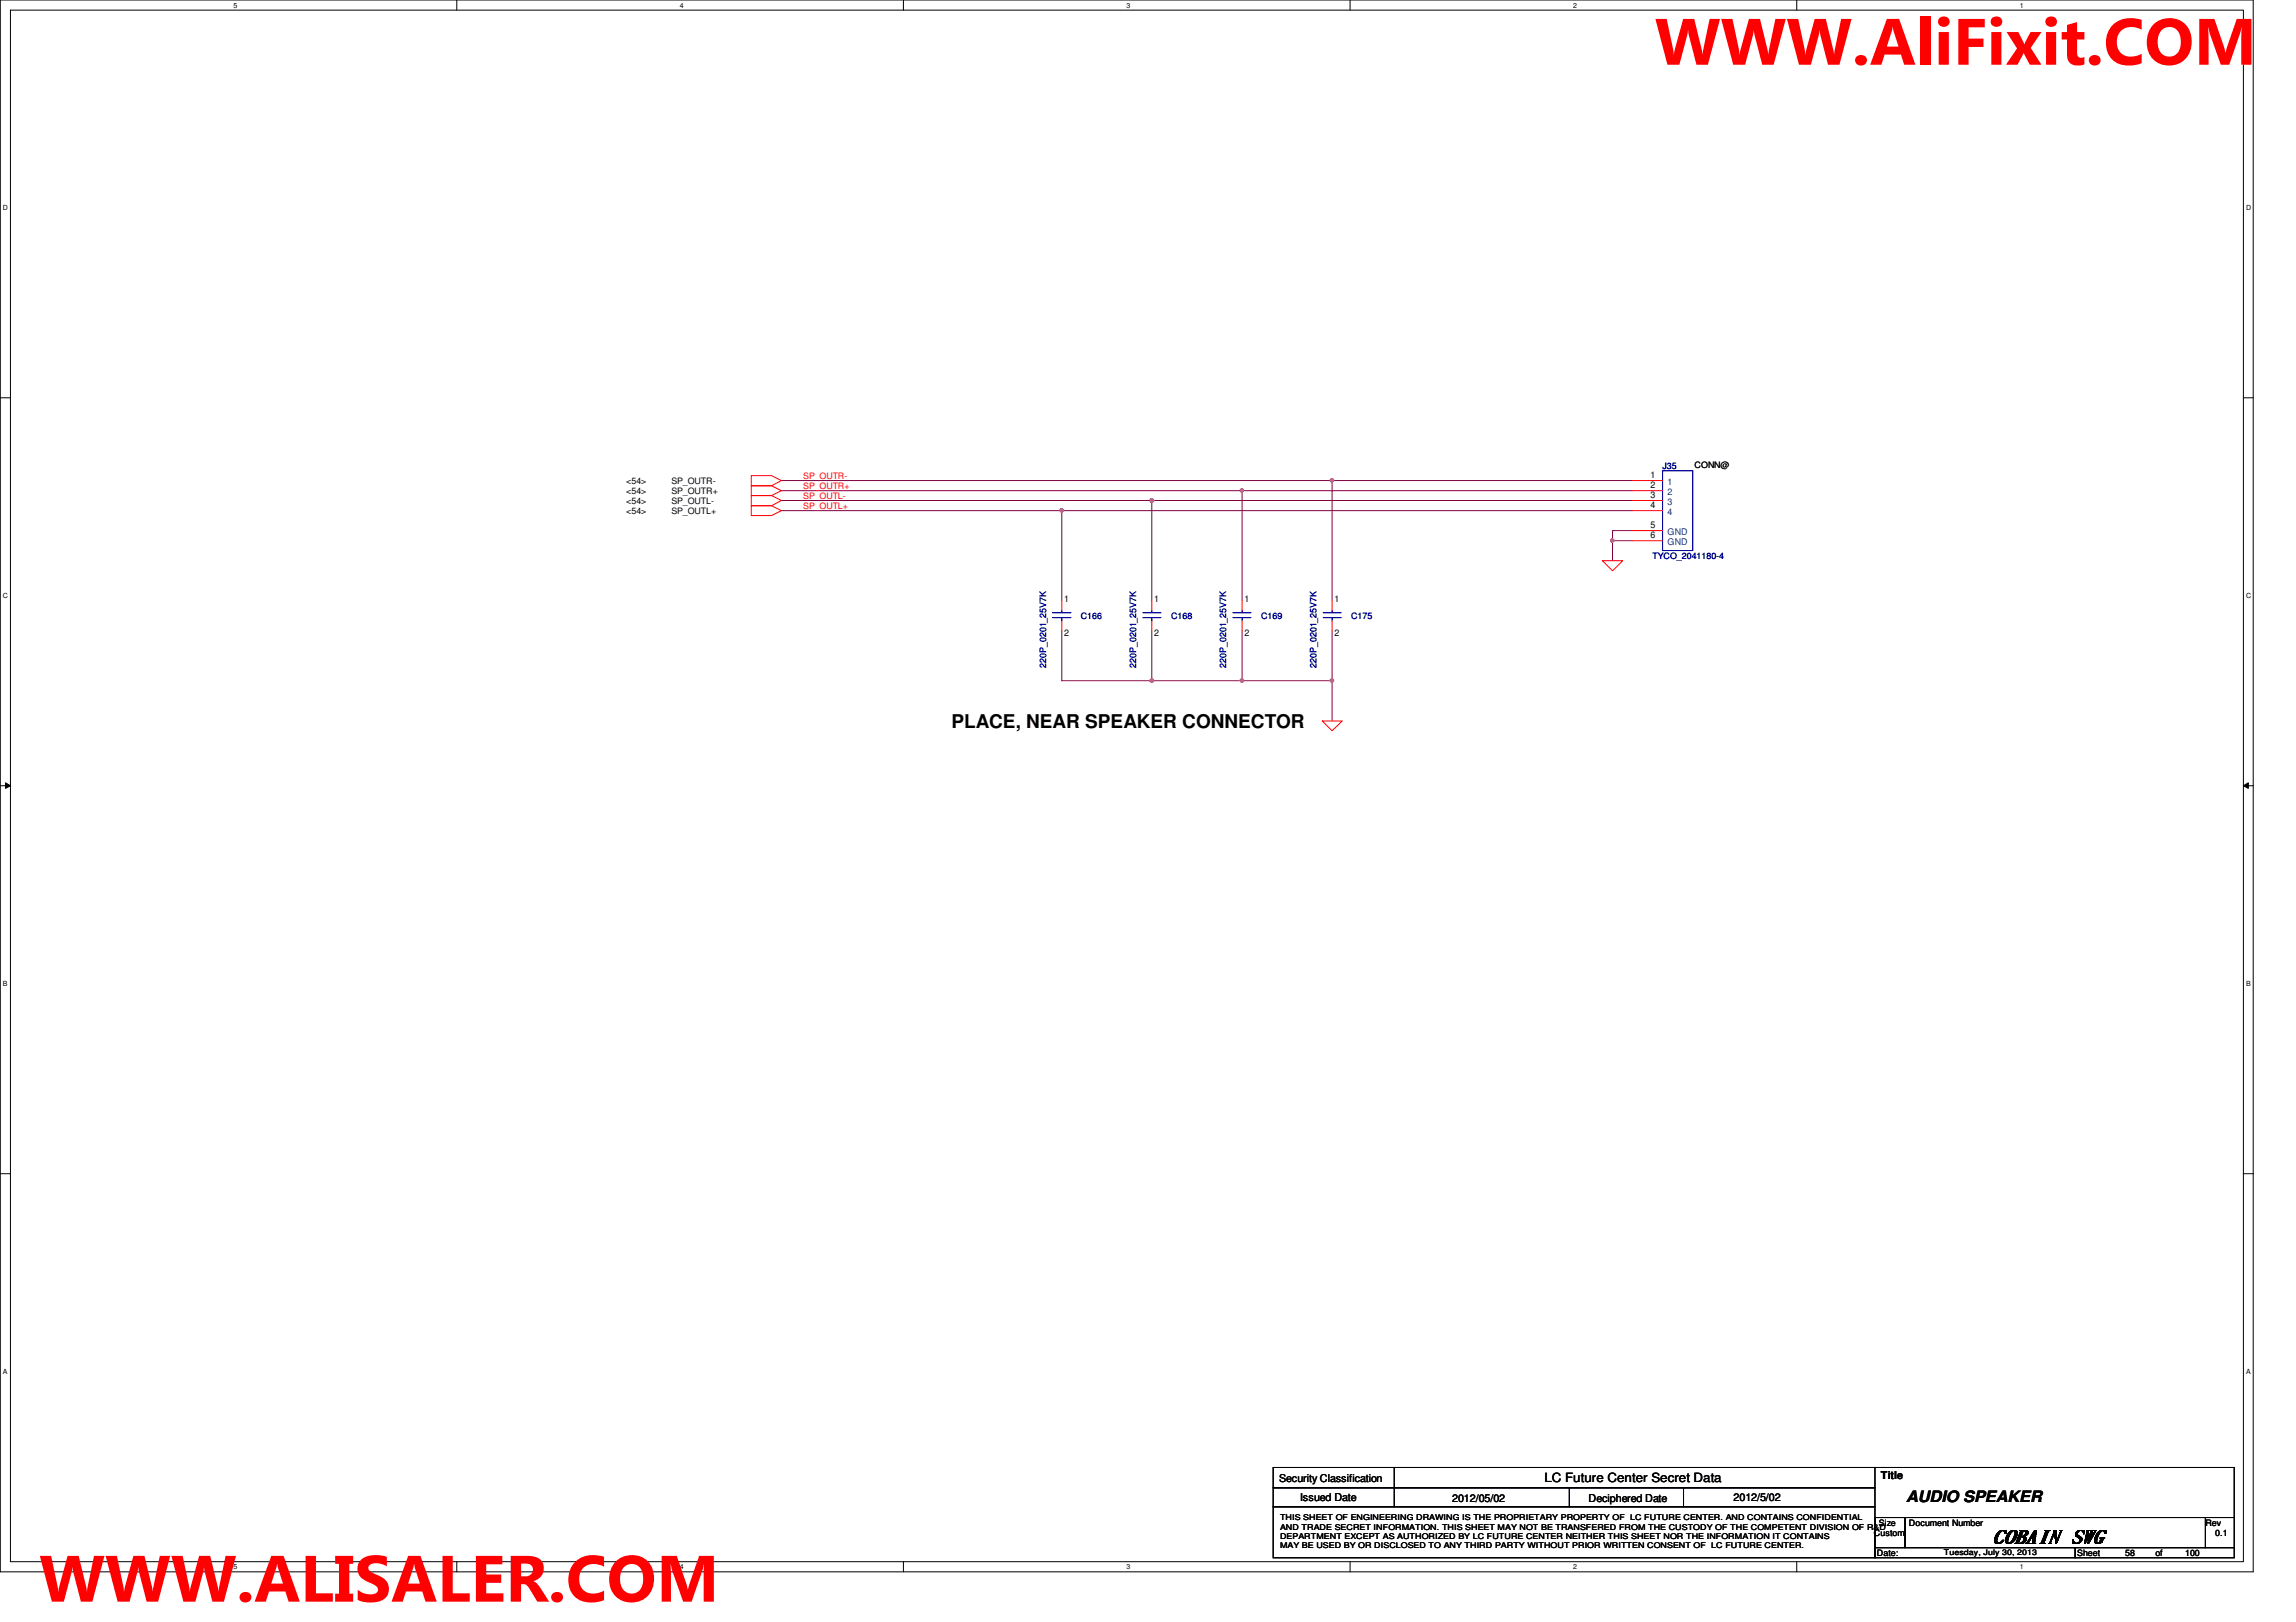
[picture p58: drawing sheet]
<svg xmlns="http://www.w3.org/2000/svg" width="297mm" height="210mm" viewBox="0 0 297 210" stroke-linecap="round" stroke-linejoin="round" font-family="sans-serif">
<defs><g id="words">
<g font-size="8.5" fill="#f00">
<text x="214.1" y="8.4">WWW.AliFixit.COM</text>
<text x="5.1" y="207.3">WWW.ALISALER.COM</text>
</g>
<text font-size="2.5" x="123.1" y="94.2">PLACE, NEAR SPEAKER CONNECTOR</text>
<text font-size="2.4" x="257.8" y="199.6">COBAIN SWG</text>
<text font-size="2" x="246.6" y="194.3">AUDIO SPEAKER</text>
<text font-size="1.7" x="199.8" y="191.8">LC Future Center Secret Data</text>
<g font-size="1.4">
<text x="165.5" y="191.8">Security Classification</text>
<text x="243.3" y="191.3">Title</text>
<text x="168.2" y="194.2">Issued Date</text>
<text x="187.9" y="194.4">2012/05/02</text>
<text x="205.5" y="194.4">Deciphered Date</text>
<text x="224.3" y="194.2">2012/5/02</text>
</g>
<g font-size="1.2">
<text x="213.5" y="61.9">1</text>
<text x="213.5" y="63.2">2</text>
<text x="213.5" y="64.5">3</text>
<text x="213.5" y="65.8">4</text>
<text x="213.5" y="68.4">5</text>
<text x="213.5" y="69.7">6</text>
<text x="137.7" y="77.9">1</text>
<text x="149.3" y="77.9">1</text>
<text x="161" y="77.9">1</text>
<text x="172.6" y="77.9">1</text>
<text x="137.7" y="82.3">2</text>
<text x="149.3" y="82.3">2</text>
<text x="161" y="82.3">2</text>
<text x="172.6" y="82.3">2</text>
</g>
<g font-size="1.2" fill="#004080">
<text x="215.7" y="62.7">1</text>
<text x="215.7" y="64.1">2</text>
<text x="215.7" y="65.3">3</text>
<text x="215.7" y="69.2">GND</text>
<text x="215.7" y="70.5">GND</text>
<text x="215.7" y="66.6">4</text>
</g>
<g font-size="1.1">
<text x="81" y="62.7">&lt;54&gt;</text>
<text x="81" y="64">&lt;54&gt;</text>
<text x="81" y="65.2">&lt;54&gt;</text>
<text x="86.9" y="62.7">SP_OUTR-</text>
<text x="86.9" y="64">SP_OUTR+</text>
<text x="86.9" y="65.2">SP_OUTL-</text>
<text x="219.2" y="60.6">CONN@</text>
<text x="81" y="66.5">&lt;54&gt;</text>
<text x="86.9" y="66.5">SP_OUTL+</text>
<text x="243.1" y="197.5">Size</text>
<text x="247" y="197.5">Document Number</text>
<text x="285.3" y="197.5">Rev</text>
<text x="242.4" y="198.8">Custom</text>
<text x="242.8" y="201.4">Date:</text>
<text x="268.7" y="201.4">Sheet</text>
<text x="275" y="201.4">58</text>
<text x="278.8" y="201.4">of</text>
<text x="282.7" y="201.4">100</text>
<text x="286.6" y="198.8">0.1</text>
</g>
<g font-size="1.1" fill="#f00">
<text x="103.9" y="65.8">SP_OUTL+</text>
<text x="103.9" y="64.5">SP_OUTL-</text>
<text x="103.9" y="63.2">SP_OUTR+</text>
<text x="103.9" y="61.9">SP_OUTR-</text>
</g>
<g font-size="1.1" fill="#000080">
<text x="215.1" y="60.7">J35</text>
<text x="213.8" y="72.3">TYCO_2041180-4</text>
<text x="139.8" y="80.1">C166</text>
<text x="151.5" y="80.1">C168</text>
<text x="163.1" y="80.1">C169</text>
<text x="174.8" y="80.1">C175</text>
<text x="135.3" y="86.4" transform="rotate(-90 135.3 86.4)">220P_0201_25V7K</text>
<text x="147" y="86.4" transform="rotate(-90 147 86.4)">220P_0201_25V7K</text>
<text x="158.6" y="86.4" transform="rotate(-90 158.6 86.4)">220P_0201_25V7K</text>
<text x="170.3" y="86.4" transform="rotate(-90 170.3 86.4)">220P_0201_25V7K</text>
</g>
<g font-size="1">
<text x="165.6" y="196.8">THIS SHEET OF ENGINEERING DRAWING IS THE PROPRIETARY PROPERTY OF LC FUTURE CENTER. AND CONTAINS CONFIDENTIAL</text>
<text x="165.6" y="198">AND TRADE SECRET INFORMATION. THIS SHEET MAY NOT BE TRANSFERED FROM THE CUSTODY OF THE COMPETENT DIVISION OF R&amp;D</text>
<text x="165.6" y="199.1">DEPARTMENT EXCEPT AS AUTHORIZED BY LC FUTURE CENTER NEITHER THIS SHEET NOR THE INFORMATION IT CONTAINS</text>
<text x="165.6" y="200.3">MAY BE USED BY OR DISCLOSED TO ANY THIRD PARTY WITHOUT PRIOR WRITTEN CONSENT OF LC FUTURE CENTER.</text>
<text x="251.5" y="201.2">Tuesday, July 30, 2013</text>
</g>
<g font-size=".9">
<text x="30.2" y="1">5</text>
<text x="88" y="1">4</text>
<text x="145.8" y="1">3</text>
<text x="203.5" y="1">2</text>
<text x="261.3" y="1">1</text>
<text x=".4" y="27.2">D</text>
<text x="290.6" y="27.2">D</text>
<text x=".4" y="77.3">C</text>
<text x="290.6" y="77.3">C</text>
<text x=".4" y="127.6">B</text>
<text x="290.6" y="127.6">B</text>
<text x=".4" y="177.8">A</text>
<text x="290.6" y="177.8">A</text>
<text x="30.2" y="203.1">5</text>
<text x="88" y="203.1">4</text>
<text x="145.8" y="203.1">3</text>
<text x="203.5" y="203.1">2</text>
<text x="261.3" y="203.1">1</text>
</g>
</g></defs>
<path d="M0 0h291.5v203.4h-291.5zM1.4 1.3h288.8v200.8h-288.8z" fill="none" stroke="#000" stroke-width=".13"/>
<g fill="#fff">
<path d="M30.2 .2h.5v1h-.5z"/>
<path d="M30.2 202.3h.5v1h-.5z"/>
</g>
<path d="M59.1 0v1.3M59.1 202.1v1.3" fill="none" stroke="#000" stroke-width=".13"/>
<g fill="#fff">
<path d="M88 .2h.5v1h-.5z"/>
<path d="M88 202.3h.5v1h-.5z"/>
</g>
<path d="M116.9 0v1.3M116.9 202.1v1.3" fill="none" stroke="#000" stroke-width=".13"/>
<g fill="#fff">
<path d="M145.7 .2h.6v1h-.6z"/>
<path d="M145.7 202.3h.6v1h-.6z"/>
</g>
<path d="M174.7 0v1.3M174.7 202.1v1.3" fill="none" stroke="#000" stroke-width=".13"/>
<g fill="#fff">
<path d="M203.5 .2h.5v1h-.5z"/>
<path d="M203.5 202.3h.5v1h-.5z"/>
</g>
<path d="M232.4 0v1.3M232.4 202.1v1.3" fill="none" stroke="#000" stroke-width=".13"/>
<g fill="#fff">
<path d="M261.3 .2h.5v1h-.5z"/>
<path d="M261.3 202.3h.5v1h-.5z"/>
<path d="M.4 26.4h.6v1h-.6z"/>
<path d="M290.6 26.4h.6v1h-.6z"/>
<path d="M.4 76.5h.6v1.1h-.6z"/>
<path d="M290.6 76.5h.6v1.1h-.6z"/>
</g>
<path d="M0 51.5h1.4M290.2 51.5h1.3" fill="none" stroke="#000" stroke-width=".13"/>
<g fill="#fff">
<path d="M.4 126.7h.6v1.1h-.6z"/>
<path d="M290.6 126.7h.6v1.1h-.6z"/>
</g>
<path d="M0 101.7h1.4M.7 101.3l.7 .4-.7 .3zM290.2 101.7h1.3M290.2 101.7l.7-.4v.7z" fill="none" stroke="#000" stroke-width=".13"/>
<path d="M.7 101.3l.7 .4-.7 .3zM290.2 101.7l.7-.4v.7z" fill="#000"/>
<g fill="#fff">
<path d="M.4 177h.5v1h-.5z"/>
<path d="M290.6 177h.5v1h-.5z"/>
</g>
<path d="M0 151.9h1.4M290.2 151.9h1.3" fill="none" stroke="#000" stroke-width=".13"/>
<path d="M172.3 62.2h38.9" fill="none" stroke="#800040" stroke-width=".13"/>
<path d="M172.1 62h.4v.1v.2l-.2 .1-.2-.1z" fill-rule="evenodd" fill="#f0f"/>
<path d="M172.1 62h.4v.1v.2l-.2 .1-.2-.1z" fill="none" stroke="#f0f" stroke-width=".13"/>
<path d="M160.7 63.5h50.5" fill="none" stroke="#800040" stroke-width=".13"/>
<path d="M160.5 63.3h.3l.1 .2-.1 .1-.1 .1-.2-.1z" fill-rule="evenodd" fill="#f0f"/>
<path d="M160.5 63.3h.3l.1 .2-.1 .1-.1 .1-.2-.1z" fill="none" stroke="#f0f" stroke-width=".13"/>
<path d="M149 64.8h62.2" fill="none" stroke="#800040" stroke-width=".13"/>
<circle cx="149" cy="64.8" r=".26" fill="#f0f"/>
<circle cx="149" cy="64.8" r=".26" fill="none" stroke="#f0f" stroke-width=".13"/>
<path d="M137.4 66.1h73.8" fill="none" stroke="#800040" stroke-width=".13"/>
<path d="M137.2 65.9h.3l.1 .1-.1 .2-.2 .1-.1-.1z" fill-rule="evenodd" fill="#f0f"/>
<path d="M137.2 65.9h.3l.1 .1-.1 .2-.2 .1-.1-.1z" fill="none" stroke="#f0f" stroke-width=".13"/>
<path d="M101.1 63.5h59.6v14.2M101.1 62.2h71.2v15.5M101.1 66.1h36.3v11.6M101.1 64.8h47.9v12.9M137.4 81.6v6.5M149 88.1h11.7" fill="none" stroke="#800040" stroke-width=".13"/>
<circle cx="149" cy="88.1" r=".25" fill="#f0f"/>
<circle cx="149" cy="88.1" r=".25" fill="none" stroke="#f0f" stroke-width=".13"/>
<path d="M149 81.6v6.5M160.7 81.6v6.5h11.6" fill="none" stroke="#800040" stroke-width=".13"/>
<path d="M172.1 87.9h.4v.2v.1l-.2 .1-.2-.1z" fill-rule="evenodd" fill="#f0f"/>
<path d="M172.1 87.9h.4v.2v.1l-.2 .1-.2-.1z" fill="none" stroke="#f0f" stroke-width=".13"/>
<path d="M160.5 87.9h.3l.1 .2-.1 .1-.1 .1-.2-.1z" fill-rule="evenodd" fill="#f0f"/>
<path d="M160.5 87.9h.3l.1 .2-.1 .1-.1 .1-.2-.1z" fill="none" stroke="#f0f" stroke-width=".13"/>
<path d="M211.2 68.7h-2.6v1.3h2.6M137.4 88.1h11.6M172.3 81.6v11.7" fill="none" stroke="#800040" stroke-width=".13"/>
<path d="M208.4 69.8h.3l.1 .1-.1 .2-.1 .1-.2-.1z" fill-rule="evenodd" fill="#f0f"/>
<path d="M208.4 69.8h.3l.1 .1-.1 .2-.1 .1-.2-.1z" fill="none" stroke="#f0f" stroke-width=".13"/>
<path d="M208.6 70v2.6" fill="none" stroke="#800040" stroke-width=".13"/>
<g fill="none" stroke="#f00" stroke-width=".13">
<path d="M97.2 61.6h2.6l1.3 .6-1.3 .7h-2.6zM97.2 62.9h2.6l1.3 .6-1.3 .6h-2.6zM97.2 65.4h2.6l1.3 .7-1.3 .6h-2.6zM97.2 64.1h2.6l1.3 .7-1.3 .6h-2.6zM137.4 77.7v1.3M149 77.7v1.3M160.7 77.7v1.3M172.3 77.7v1.3M207.3 72.6h2.6l-1.3 1.3zM211.2 62.2h3.9M211.2 63.5h3.9M211.2 68.7h3.9"/>
<path d="M211.2 70h3.9M211.2 64.8h3.9M211.2 66.1h3.9M137.4 80.3v1.3M149 80.3v1.3M160.7 80.3v1.3M171.1 93.3h2.5l-1.3 1.3zM172.3 80.3v1.3"/>
</g>
<path d="M164.7 189.9h77.9v2.6h-77.9zM164.7 192.5h77.9v2.5h-77.9zM164.7 195h77.9v6.6h-77.9zM180.4 189.9v5.1M203 192.5v2.5M217.8 192.5v2.5M242.4 189.9h46.6v6.5M242.6 196.4h3.9v3.9h-3.9zM246.5 196.4h38.8v3.9h-38.8zM285.3 196.4h3.7v3.9h-3.7zM242.6 200.3h25.9v1.3h-25.9zM268.5 200.3h20.5v1.3h-20.5z" fill="none" stroke="#000" stroke-width=".13"/>
<g fill="none" stroke="#00f" stroke-width=".13">
<path d="M136.2 79.9h2.4M136.2 79.3h2.4M137.4 79v.3M137.4 79.9v.4M147.9 79.9h2.3M147.9 79.3h2.3M149 79v.3M149 79.9v.4M159.5 79.9h2.3M159.5 79.3h2.3M160.7 79v.3M160.7 79.9v.4"/>
<path d="M171.2 79.9h2.3M171.2 79.3h2.3M172.3 79v.3M172.3 79.9v.4M215.1 60.9h3.9v10.3h-3.9z"/>
</g>
<path d="M172.1 62h.4v.1v.2l-.2 .1-.2-.1z" fill-rule="evenodd" fill="#f0f"/>
<path d="M172.1 62h.4v.1v.2l-.2 .1-.2-.1z" fill="none" stroke="#f0f" stroke-width=".13"/>
<path d="M160.5 63.3h.3l.1 .2-.1 .1-.1 .1-.2-.1z" fill-rule="evenodd" fill="#f0f"/>
<path d="M160.5 63.3h.3l.1 .2-.1 .1-.1 .1-.2-.1z" fill="none" stroke="#f0f" stroke-width=".13"/>
<circle cx="149" cy="64.8" r=".26" fill="#f0f"/>
<circle cx="149" cy="64.8" r=".26" fill="none" stroke="#f0f" stroke-width=".13"/>
<path d="M137.2 65.9h.3l.1 .1-.1 .2-.2 .1-.1-.1z" fill-rule="evenodd" fill="#f0f"/>
<path d="M137.2 65.9h.3l.1 .1-.1 .2-.2 .1-.1-.1z" fill="none" stroke="#f0f" stroke-width=".13"/>
<circle cx="149" cy="88.1" r=".25" fill="#f0f"/>
<circle cx="149" cy="88.1" r=".25" fill="none" stroke="#f0f" stroke-width=".13"/>
<path d="M172.1 87.9h.4v.2v.1l-.2 .1-.2-.1z" fill-rule="evenodd" fill="#f0f"/>
<path d="M172.1 87.9h.4v.2v.1l-.2 .1-.2-.1z" fill="none" stroke="#f0f" stroke-width=".13"/>
<path d="M160.5 87.9h.3l.1 .2-.1 .1-.1 .1-.2-.1z" fill-rule="evenodd" fill="#f0f"/>
<path d="M160.5 87.9h.3l.1 .2-.1 .1-.1 .1-.2-.1z" fill="none" stroke="#f0f" stroke-width=".13"/>
<path d="M208.4 69.8h.3l.1 .1-.1 .2-.1 .1-.2-.1z" fill-rule="evenodd" fill="#f0f"/>
<path d="M208.4 69.8h.3l.1 .1-.1 .2-.1 .1-.2-.1z" fill="none" stroke="#f0f" stroke-width=".13"/>
<use href="#words"/>
</svg>
